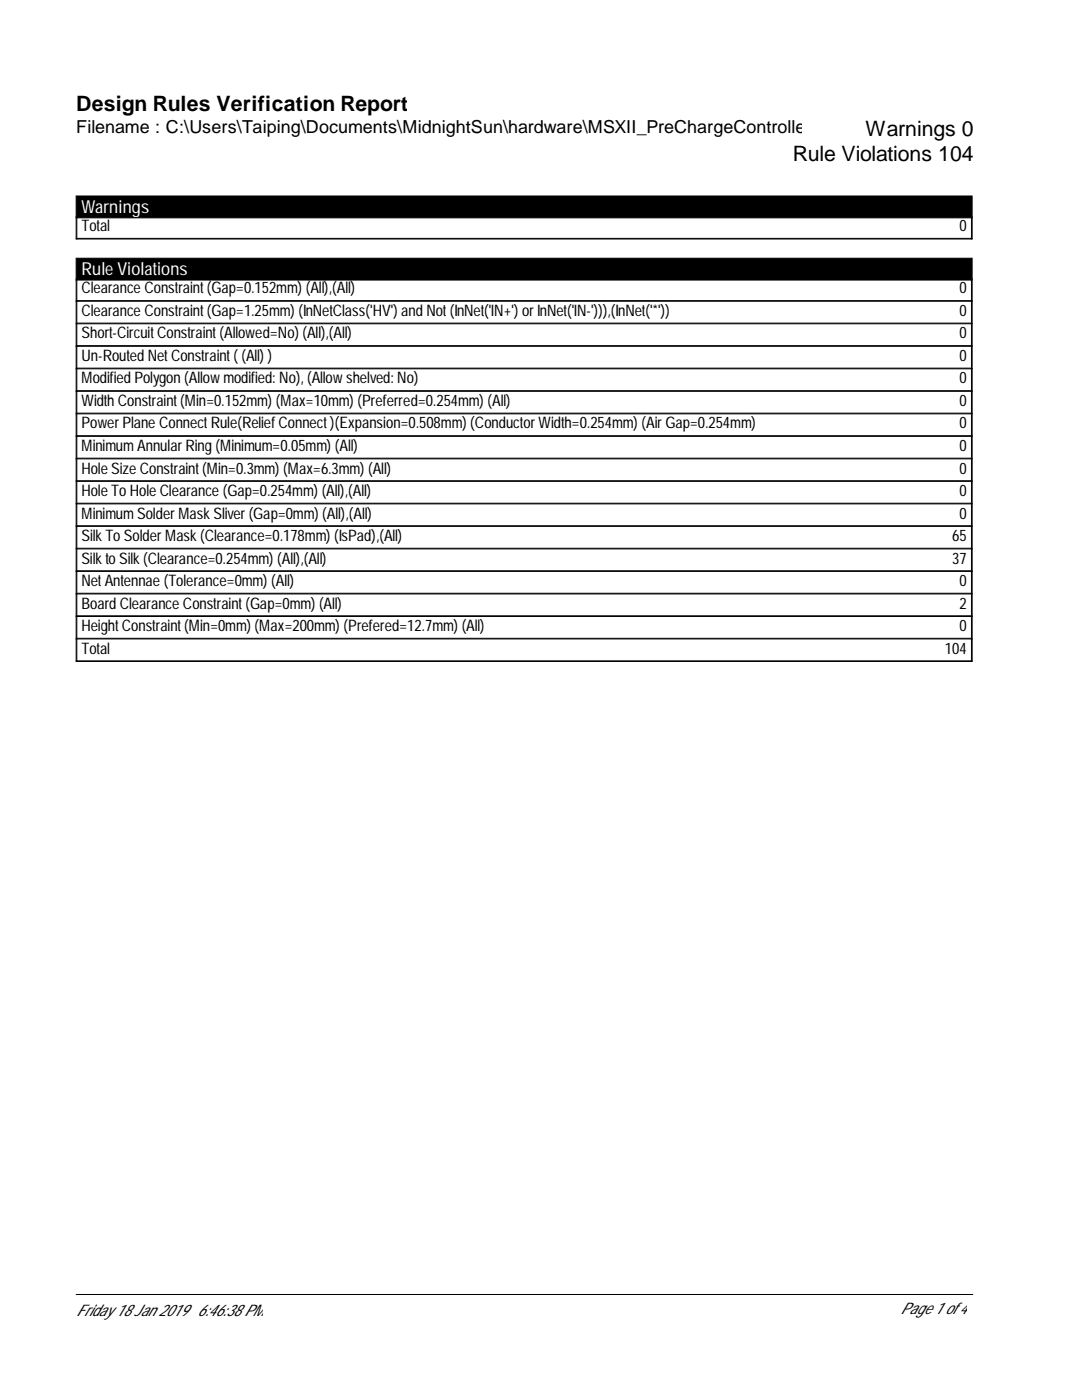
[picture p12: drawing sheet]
<svg xmlns="http://www.w3.org/2000/svg" width="216mm" height="279mm" viewBox="0 0 216 279" stroke-linecap="round" stroke-linejoin="round" font-family="sans-serif">
<defs><g id="words">
<g font-size="4.2">
<text x="15.2" y="22.2">Design Rules Verification Report</text>
<text x="172.7" y="27.1">Warnings 0</text>
<text x="158.2" y="32.1">Rule Violations 104</text>
</g>
<text font-size="3.6" x="15.2" y="26.6">Filename : C:\Users\Taiping\Documents\MidnightSun\hardware\MSXII_PreChargeControlle</text>
<g font-size="3.6" fill="#fff">
<text x="16.3" y="42.4">Warnings</text>
<text x="16.3" y="54.9">Rule Violations</text>
</g>
<g font-size="3.2">
<text x="16.3" y="46.1">Total</text>
<text x="191.5" y="46.1">0</text>
<text x="16.3" y="58.6">Clearance Constraint(Gap=0.152mm) (All),(All)</text>
<text x="191.5" y="58.6">0</text>
<text x="16.3" y="63">Clearance Constraint(Gap=1.25mm) (InNetClass('HV') and Not(InNet('IN+') orInNet('IN-'))),(InNet('*'))</text>
<text x="191.5" y="63">0</text>
<text x="16.3" y="67.5">Short-CircuitConstraint(Allowed=No) (All),(All)</text>
<text x="191.5" y="67.5">0</text>
<text x="16.3" y="72">Un-Routed NetConstraint((All) )</text>
<text x="16.3" y="76.5">Modified Polygon (Allowmodified: No), (Allowshelved: No)</text>
<text x="191.5" y="72">0</text>
<text x="191.5" y="76.5">0</text>
<text x="16.3" y="81">WidthConstraint(Min=0.152mm) (Max=10mm) (Preferred=0.254mm) (All)</text>
<text x="191.5" y="81">0</text>
<text x="16.3" y="85.5">PowerPlane ConnectRule(ReliefConnect)(Expansion=0.508mm) (ConductorWidth=0.254mm) (AirGap=0.254mm)</text>
<text x="191.5" y="85.5">0</text>
<text x="16.3" y="90">MinimumAnnularRing(Minimum=0.05mm) (All)</text>
<text x="16.3" y="94.5">HoleSize Constraint(Min=0.3mm) (Max=6.3mm) (All)</text>
<text x="191.5" y="90">0</text>
<text x="191.5" y="94.5">0</text>
<text x="16.3" y="99">HoleToHoleClearance (Gap=0.254mm) (All),(All)</text>
<text x="191.5" y="99">0</text>
<text x="16.3" y="103.5">MinimumSolderMask Sliver(Gap=0mm) (All),(All)</text>
<text x="16.3" y="108">Silk ToSolderMask (Clearance=0.178mm) (IsPad),(All)</text>
<text x="190" y="108">65</text>
<text x="191.5" y="103.5">0</text>
<text x="16.3" y="112.5">Silk toSilk (Clearance=0.254mm) (All),(All)</text>
<text x="190" y="112.5">37</text>
<text x="16.3" y="117">NetAntennae (Tolerance=0mm) (All)</text>
<text x="191.5" y="117">0</text>
<text x="16.3" y="121.5">Board Clearance Constraint(Gap=0mm) (All)</text>
<text x="16.3" y="126">HeightConstraint(Min=0mm) (Max=200mm) (Prefered=12.7mm) (All)</text>
<text x="191.5" y="121.5">2</text>
<text x="191.5" y="126">0</text>
<text x="16.3" y="130.4">Total</text>
<text x="188.6" y="130.4">104</text>
<text x="15.2" y="262.6">Friday18Jan 2019 6:46:38PM</text>
<text x="179.7" y="262.3">Page 1 of4</text>
</g>
</g></defs>
<path d="M15.2 39.1h178.8v4.4h-178.8zM15.2 51.5h178.8v4.4h-178.8z" fill="#000" stroke="#000" stroke-width=".2"/>
<g fill="none" stroke="#000" stroke-width=".2">
<path d="M15.2 43.2v4.5h178.8v-4.5M15.2 47.6h178.8M15.2 55.6v76.4h178.8v-76.4M15.2 60h178.8M15.3 43.2v4.5M15.3 55.6v76.4M193.8 43.2v4.5M193.8 55.6v76.4M15.2 60.1h178.8M15.2 64.6h178.8M15.2 64.5h178.8M15.2 69.1h178.8"/>
<path d="M15.2 69h178.8M15.2 73.6h178.8M15.2 73.5h178.8M15.2 78.1h178.8M15.2 78h178.8M15.2 82.6h178.8M15.2 82.5h178.8M15.2 87.1h178.8M15.2 87h178.8M15.2 91.6h178.8M15.2 91.4h178.8M15.2 96.1h178.8"/>
<path d="M15.2 95.9h178.8M15.2 100.6h178.8M15.2 100.4h178.8M15.2 105.1h178.8M15.2 104.9h178.8M15.2 109.5h178.8M15.2 109.4h178.8M15.2 114h178.8M15.2 113.9h178.8M15.2 118.5h178.8M15.2 118.4h178.8M15.2 123h178.8"/>
<path d="M15.2 122.9h178.8M15.2 127.5h178.8M15.2 127.4h178.8M15.2 131.9h178.8M15.2 258.3h178.9"/>
</g>
<use href="#words"/>
</svg>
